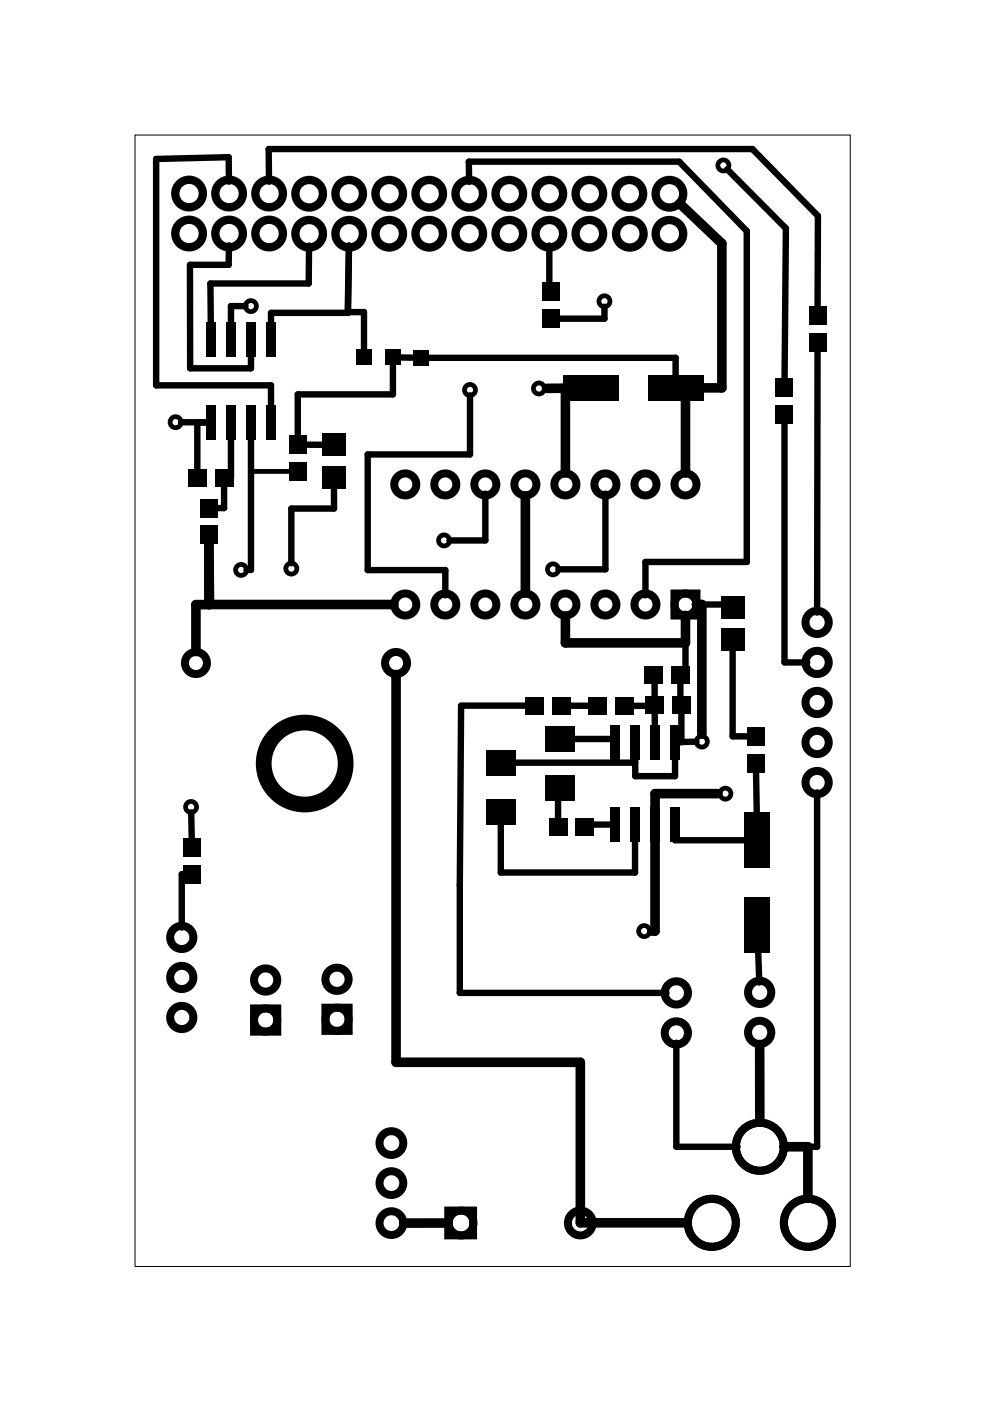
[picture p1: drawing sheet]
<svg xmlns="http://www.w3.org/2000/svg" width="62mm" height="89mm" viewBox="0 0 62 89" stroke-linecap="round" stroke-linejoin="round" font-family="sans-serif">
<path d="M8.6 8.6h45.4v71.8h-45.4z" fill="none" stroke="#000" stroke-width=".06"/>
<g fill="none" stroke="#000" stroke-width=".3">
<path d="M15.9 27.8v2.1h2.6"/>
<circle cx="15.9" cy="19.4" r=".35"/>
<circle cx="38.4" cy="19.1" r=".35"/>
<circle cx="45.9" cy="10.5" r=".35"/>
<circle cx="11.1" cy="26.8" r=".35"/>
<circle cx="15.3" cy="36.2" r=".35"/>
<circle cx="18.5" cy="36.1" r=".35"/>
<circle cx="28.2" cy="34.3" r=".35"/>
<circle cx="29.8" cy="24.7" r=".35"/>
<circle cx="34.2" cy="24.7" r=".35"/>
<circle cx="35.1" cy="36.1" r=".35"/>
<circle cx="12.1" cy="51.2" r=".35"/>
<circle cx="40.9" cy="59.1" r=".35"/>
<circle cx="44.5" cy="47.1" r=".35"/>
<circle cx="46" cy="50.4" r=".35"/>
</g>
<g fill="#000">
<path d="M34.4 17.9h1.1v1.2h-1.1zM51.3 19.4h1.1v1.2h-1.1zM11.9 29.8h1.2v1.1h-1.2zM13.1 25.7h.6v2.2h-.6zM13.1 20.5h.6v2.2h-.6zM12.7 33.3h1.1v1.2h-1.1zM12.7 31.6h1.1v1.2h-1.1zM13.6 29.8h1.2v1.1h-1.2zM14.4 20.5h.6v2.2h-.6zM14.4 25.7h.6v2.2h-.6zM15.6 25.7h.6v2.2h-.6zM15.6 20.5h.6v2.2h-.6z"/>
<path d="M16.9 20.5h.6v2.2h-.6zM16.9 25.7h.6v2.2h-.6zM18.3 29.3h1.1v1.2h-1.1zM18.3 27.6h1.1v1.2h-1.1zM20.4 29.6h1.5v1.4h-1.5zM20.4 27.5h1.5v1.4h-1.5zM22.6 22.2h1v1h-1zM24.4 22.2h1v1h-1zM26.2 22.2h1v1h-1zM34.4 19.6h1.1v1.2h-1.1zM35.7 23.8h3.5v1.6h-3.5zM41.1 23.8h3.5v1.6h-3.5z"/>
<path d="M45.7 37.8h1.5v1.4h-1.5zM45.7 39.9h1.5v1.4h-1.5zM49.2 24h1.1v1.2h-1.1zM49.2 25.7h1.1v1.2h-1.1zM51.3 21.1h1.1v1.2h-1.1zM11.6 54.9h1.1v1.2h-1.1zM11.6 53.2h1.1v1.2h-1.1zM30.8 47.6h1.9v1.6h-1.9zM30.8 50.7h1.9v1.6h-1.9zM33.3 44.2h1.2v1.1h-1.2zM34.6 46.1h1.9v1.6h-1.9zM34.6 49.2h1.9v1.6h-1.9z"/>
<path d="M34.8 51.9h1.2v1.1h-1.2zM35 44.2h1.2v1.1h-1.2zM36.5 51.9h1.2v1.1h-1.2zM37.3 44.2h1.2v1.1h-1.2zM38.7 51.2h.6v2.2h-.6zM38.7 46h.6v2.2h-.6zM40 46h.6v2.2h-.6zM40 51.2h.6v2.2h-.6zM39 44.2h1.2v1.1h-1.2zM40.9 44.2h1.2v1.1h-1.2zM41.3 51.2h.6v2.2h-.6zM41.3 46h.6v2.2h-.6z"/>
<path d="M40.9 42.3h1.2v1.1h-1.2zM42.5 46h.6v2.2h-.6zM42.5 51.2h.6v2.2h-.6zM42.6 44.2h1.2v1.1h-1.2zM42.6 42.3h1.2v1.1h-1.2zM47.3 51.6h1.6v3.5h-1.6zM47.3 57h1.6v3.5h-1.6zM47.4 47.8h1.1v1.2h-1.1zM47.4 46.1h1.1v1.2h-1.1z"/>
</g>
<g fill="none" stroke="#000" stroke-width=".51">
<path d="M42.8 37.7h1.4v1.4h-1.4zM16.1 64h1.5v1.5h-1.5zM20.6 63.9h1.5v1.5h-1.5zM28.4 76.8h1.6v1.6h-1.6z"/>
<circle cx="25.7" cy="38.4" r=".7"/>
<circle cx="25.7" cy="30.7" r=".7"/>
<circle cx="28.3" cy="38.4" r=".7"/>
<circle cx="28.3" cy="30.7" r=".7"/>
<circle cx="30.8" cy="38.4" r=".7"/>
<circle cx="30.8" cy="30.7" r=".7"/>
<circle cx="33.3" cy="38.4" r=".7"/>
<circle cx="33.3" cy="30.7" r=".7"/>
<circle cx="35.9" cy="38.4" r=".7"/>
<circle cx="35.9" cy="30.7" r=".7"/>
<circle cx="38.4" cy="38.4" r=".7"/>
<circle cx="38.4" cy="30.7" r=".7"/>
<circle cx="41" cy="38.4" r=".7"/>
<circle cx="41" cy="30.7" r=".7"/>
<circle cx="43.5" cy="38.4" r=".7"/>
<circle cx="43.5" cy="30.7" r=".7"/>
<circle cx="51.9" cy="39.5" r=".74"/>
<circle cx="11.5" cy="59.5" r=".74"/>
<circle cx="12.4" cy="42.1" r=".7"/>
<circle cx="25.1" cy="42.1" r=".7"/>
<circle cx="51.9" cy="47.1" r=".74"/>
<circle cx="51.9" cy="49.7" r=".74"/>
<circle cx="51.9" cy="42" r=".74"/>
<circle cx="51.9" cy="44.6" r=".74"/>
<circle cx="11.5" cy="62" r=".74"/>
<circle cx="11.5" cy="64.6" r=".74"/>
<circle cx="16.9" cy="62.2" r=".74"/>
<circle cx="16.9" cy="64.7" r=".74"/>
<circle cx="21.4" cy="62.1" r=".74"/>
<circle cx="21.4" cy="64.7" r=".74"/>
<circle cx="24.8" cy="72.5" r=".75"/>
<circle cx="24.8" cy="77.6" r=".75"/>
<circle cx="24.8" cy="75.1" r=".75"/>
<circle cx="29.3" cy="77.6" r=".79"/>
<circle cx="36.8" cy="77.6" r=".79"/>
<circle cx="42.9" cy="63" r=".74"/>
<circle cx="42.9" cy="65.5" r=".74"/>
<circle cx="45.2" cy="77.6" r="1.52"/>
<circle cx="48.2" cy="63" r=".74"/>
<circle cx="48.2" cy="65.5" r=".74"/>
<circle cx="48.2" cy="72.8" r="1.52"/>
<circle cx="51.3" cy="77.6" r="1.52"/>
</g>
<circle cx="19.3" cy="48.5" r="2.6" fill="none" stroke="#000" stroke-width="1" stroke-linecap="butt"/>
<g fill="none" stroke="#000" stroke-width=".53">
<circle cx="12" cy="14.8" r=".87"/>
<circle cx="12" cy="12.3" r=".87"/>
<circle cx="14.5" cy="14.8" r=".87"/>
<circle cx="14.5" cy="12.3" r=".87"/>
<circle cx="17.1" cy="14.8" r=".87"/>
<circle cx="17.1" cy="12.3" r=".87"/>
<circle cx="19.6" cy="14.8" r=".87"/>
<circle cx="19.6" cy="12.3" r=".87"/>
<circle cx="22.2" cy="14.8" r=".87"/>
<circle cx="22.2" cy="12.3" r=".87"/>
<circle cx="24.7" cy="14.8" r=".87"/>
<circle cx="24.7" cy="12.3" r=".87"/>
<circle cx="27.2" cy="12.3" r=".87"/>
<circle cx="27.2" cy="14.8" r=".87"/>
<circle cx="29.8" cy="12.3" r=".87"/>
<circle cx="29.8" cy="14.8" r=".87"/>
<circle cx="32.3" cy="14.8" r=".87"/>
<circle cx="32.3" cy="12.3" r=".87"/>
<circle cx="34.9" cy="14.8" r=".87"/>
<circle cx="34.9" cy="12.3" r=".87"/>
<circle cx="37.4" cy="14.8" r=".87"/>
<circle cx="37.4" cy="12.3" r=".87"/>
<circle cx="39.9" cy="12.3" r=".87"/>
<circle cx="40" cy="14.8" r=".87"/>
<circle cx="42.5" cy="12.3" r=".87"/>
<circle cx="42.5" cy="14.8" r=".87"/>
</g>
<g fill="none" stroke="#000" stroke-width=".41">
<path d="M14.5 15.6v1.2h-2.4v6.6h3.8v-.9M14.5 11.5v-1.5l-4.6 .1v14.4h7.3v1.3M15.6 19.4h-.9v1.2M17.1 11.5l-.1-2h30.7l4.2 4.2v5.9M19.6 15.6v2.4h-6.2v2.6M29.8 11.5v-1.2h13.3l4.3 4.4v21h-6.4v2.1M34.9 15.6v2.9h.1M38.4 19.5v.7h-3M46.1 10.7l3.8 3.8-.1 9.6M11.5 26.8h1.7M13.2 26.8h-.7v3.1M14.2 30.7v1.5h-.5"/>
<path d="M14.7 27.8v2.5h-.5M15.9 27.8v8.4h-.3M17.2 20.6v-.7h4.9v-4.3v4.2h1v2.3M19.3 28.2h1.3M21.2 30.8v1.5h-2.7v3.4M24.9 23.2v1.8h-6v2.8M25.5 22.7h.6M27.2 22.7h15.7v1.3M29.8 25.1v3.7h-6.5v7.4h5v1.6M30.8 31.3v3h-2.3M38.4 31.3v4.8h-3M43.5 38.9v3.9h-.3"/>
<path d="M44.1 38.4h2.4v.1M49.8 26.7v15.3h1.4M51.9 22.2v16.7M11.8 55.5h-.3v3.4M12.1 51.5l.1 1.8M31.8 52.2v3.2h8.5v-2.1M33.5 44.8h-4.2l-.1 18.2h13.1M35.5 50h-.1v2.1M36.1 44.8h1.3M36.3 46.9h2.7v.2M38.9 52.3h-1.8v.2M41.5 42.8v1.5"/>
<path d="M41.5 44.7v.1h-1.4M41.5 45.1l.1 1M42.8 48.1v1.2h-2.5v-1.2v.3h-7.7M42.8 53.3h4.6M43.2 43.2v1.5M43.2 45.1v2h-.2h1.2M46.5 41.1v5.6h1.1M48 48.9v2.8M51.9 50.3v22.5h-2.3M42.9 66.2v6.6h3.9M48.1 60.3l.1 2"/>
</g>
<g fill="none" stroke="#000" stroke-width=".61">
<path d="M43.1 12.9l2.7 2.5v9.2h-1.3M13.3 38.4v-4v4M25 38.4h-12.6v2.9M33.3 31.5v6.1M35.9 24.6h-1.2M35.9 39.1v1.7h7.6v-1.7M37.5 24.6h-1.6v5.4M42.9 24.6h.6v5.4M44.2 38.4h.3v8.2M25.1 42.8v24.6h11.7v10.2h6.8M41.6 53.3v5.8h-.2M45.6 50.4h-4v1"/>
<path d="M28.4 77.6h-2.8M48.2 66.3v4.9M49.8 72.8h1.5v3.2"/>
</g>
</svg>
